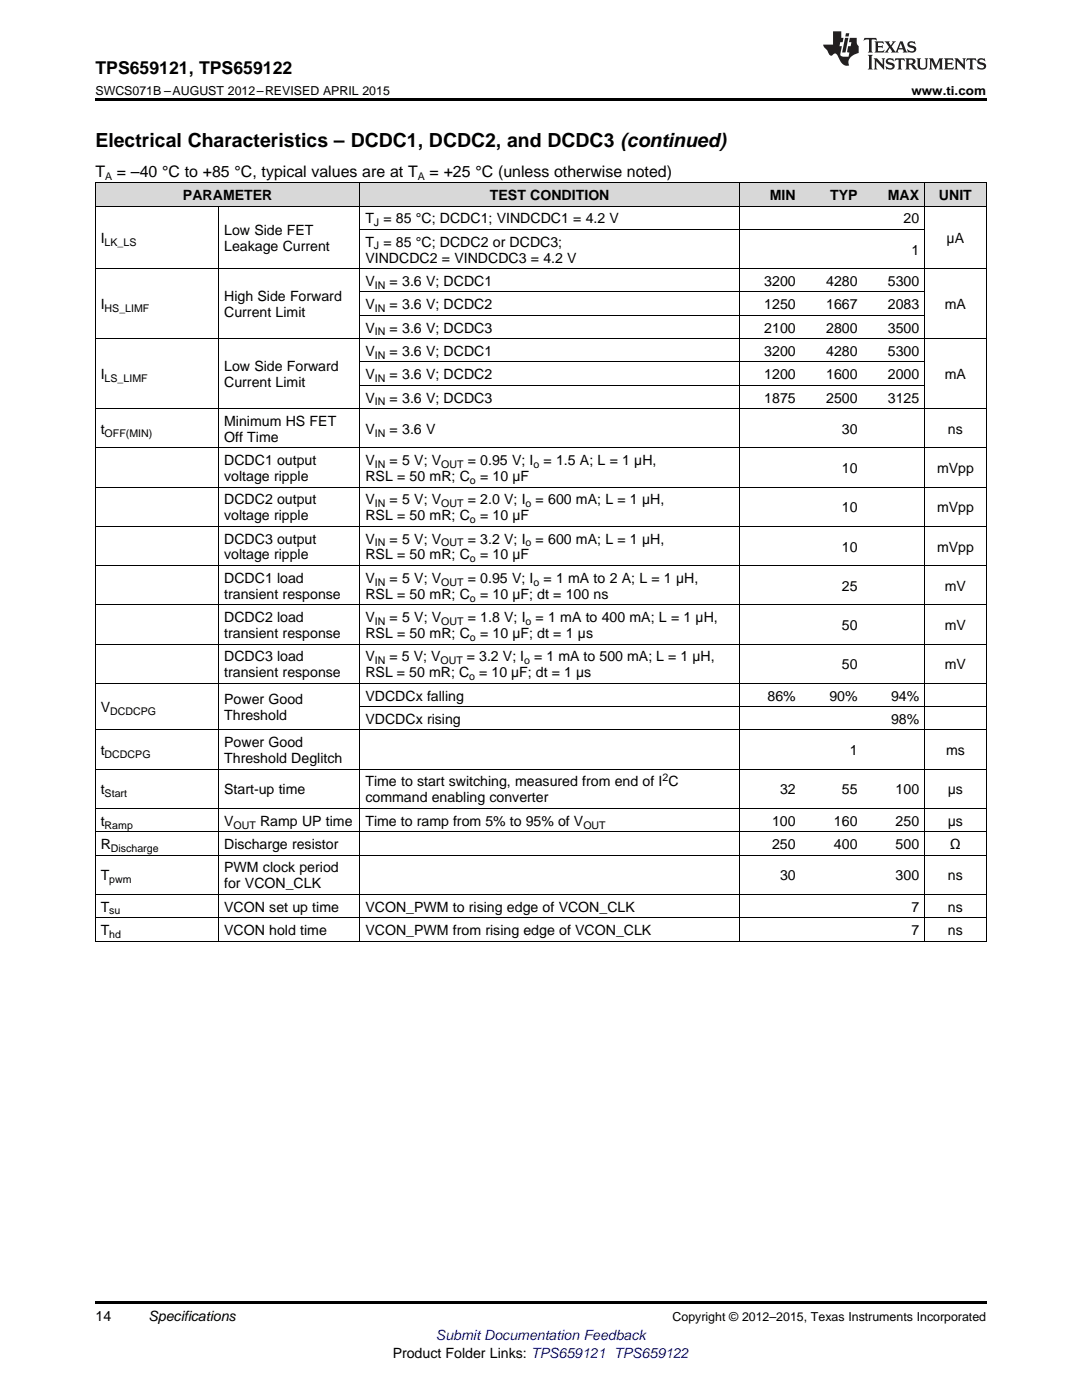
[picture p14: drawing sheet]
<svg xmlns="http://www.w3.org/2000/svg" width="216mm" height="279mm" viewBox="0 0 216 279" stroke-linecap="round" stroke-linejoin="round" font-family="sans-serif">
<defs><g id="words">
<text font-size="3.9" x="19" y="29.3">Electrical Characteristics – DCDC1, DCDC2, and DCDC3 (continued)</text>
<text font-size="3.5" x="19" y="14.8">TPS659121, TPS659122</text>
<g font-size="3.2">
<text x="19" y="35.2">T</text>
<text x="23.3" y="35.2">= –40 °C to +85 °C, typical values are at T</text>
<text x="85.7" y="35.2">= +25 °C (unless otherwise noted)</text>
</g>
<g font-size="2.8">
<text x="36.5" y="39.9">PARAMETER</text>
<text x="97.8" y="39.9">TEST CONDITION</text>
<text x="153.6" y="39.9">MIN</text>
<text x="165.6" y="39.9">TYP</text>
<text x="177.2" y="39.9">MAX</text>
<text x="187.4" y="39.9">UNIT</text>
<text x="44.7" y="46.9">Low Side FET</text>
<text x="72.9" y="44.6">T = 85 °C; DCDC1; VINDCDC1 = 4.2 V</text>
<text x="180.3" y="44.6">20</text>
<text x="20.1" y="48.5">I</text>
<text x="44.7" y="50.1">Leakage Current</text>
<text x="72.9" y="49.2">T = 85 °C; DCDC2 or DCDC3;</text>
<text x="72.9" y="52.4">VINDCDC2 = VINDCDC3 = 4.2 V</text>
<text x="181.9" y="50.8">1</text>
<text x="188.9" y="48.5">μA</text>
<text x="72.9" y="57">V</text>
<text x="77.8" y="57">= 3.6 V; DCDC1</text>
<text x="152.5" y="57">3200</text>
<text x="164.9" y="57">4280</text>
<text x="177.2" y="57">5300</text>
<text x="20.1" y="61.7">I</text>
<text x="44.7" y="60.1">High Side Forward</text>
<text x="44.7" y="63.3">Current Limit</text>
<text x="72.9" y="61.7">V</text>
<text x="77.8" y="61.7">= 3.6 V; DCDC2</text>
<text x="152.5" y="61.7">1250</text>
<text x="164.9" y="61.7">1667</text>
<text x="177.2" y="61.7">2083</text>
<text x="188.5" y="61.7">mA</text>
<text x="72.9" y="66.4">V</text>
<text x="72.9" y="71">V</text>
<text x="77.8" y="66.4">= 3.6 V; DCDC3</text>
<text x="77.8" y="71">= 3.6 V; DCDC1</text>
<text x="152.5" y="66.4">2100</text>
<text x="152.5" y="71">3200</text>
<text x="164.9" y="66.4">2800</text>
<text x="164.9" y="71">4280</text>
<text x="177.2" y="66.4">3500</text>
<text x="177.2" y="71">5300</text>
<text x="20.1" y="75.7">I</text>
<text x="44.7" y="74.1">Low Side Forward</text>
<text x="44.7" y="77.3">Current Limit</text>
<text x="72.9" y="75.7">V</text>
<text x="77.8" y="75.7">= 3.6 V; DCDC2</text>
<text x="152.5" y="75.7">1200</text>
<text x="164.9" y="75.7">1600</text>
<text x="177.2" y="75.7">2000</text>
<text x="188.5" y="75.7">mA</text>
<text x="72.9" y="80.3">V</text>
<text x="77.8" y="80.3">= 3.6 V; DCDC3</text>
<text x="152.5" y="80.3">1875</text>
<text x="164.9" y="80.3">2500</text>
<text x="177.2" y="80.3">3125</text>
<text x="20.1" y="86.6">t</text>
<text x="44.7" y="85">Minimum HS FET</text>
<text x="44.7" y="88.2">Off Time</text>
<text x="72.9" y="86.6">V</text>
<text x="77.8" y="86.6">= 3.6 V</text>
<text x="168" y="86.6">30</text>
<text x="189.2" y="86.6">ns</text>
<text x="44.7" y="92.8">DCDC1 output</text>
<text x="44.7" y="96">voltage ripple</text>
<text x="72.9" y="92.8">V</text>
<text x="72.9" y="96">RSL = 50 mR; C</text>
<text x="77.8" y="92.8">= 5 V; V</text>
<text x="93.3" y="92.8">= 0.95 V; I</text>
<text x="95.8" y="96">= 10 µF</text>
<text x="108.5" y="92.8">= 1.5 A; L = 1 µH,</text>
<text x="168" y="94.4">10</text>
<text x="187" y="94.4">mVpp</text>
<text x="44.7" y="100.6">DCDC2 output</text>
<text x="72.9" y="100.6">V</text>
<text x="77.8" y="100.6">= 5 V; V</text>
<text x="93.3" y="100.6">= 2.0 V; I</text>
<text x="106.9" y="100.6">= 600 mA; L = 1 µH,</text>
<text x="44.7" y="103.8">voltage ripple</text>
<text x="72.9" y="103.8">RSL = 50 mR; C</text>
<text x="95.8" y="103.8">= 10 µF</text>
<text x="168" y="102.2">10</text>
<text x="187" y="102.2">mVpp</text>
<text x="44.7" y="108.5">DCDC3 output</text>
<text x="44.7" y="111.7">voltage ripple</text>
<text x="72.9" y="108.5">V</text>
<text x="72.9" y="111.7">RSL = 50 mR; C</text>
<text x="77.8" y="108.5">= 5 V; V</text>
<text x="93.3" y="108.5">= 3.2 V; I</text>
<text x="95.8" y="111.7">= 10 µF</text>
<text x="106.9" y="108.5">= 600 mA; L = 1 µH,</text>
<text x="168" y="110.1">10</text>
<text x="187" y="110.1">mVpp</text>
<text x="44.7" y="116.3">DCDC1 load</text>
<text x="44.7" y="119.5">transient response</text>
<text x="72.9" y="116.3">V</text>
<text x="72.9" y="119.5">RSL = 50 mR; C</text>
<text x="77.8" y="116.3">= 5 V; V</text>
<text x="93.3" y="116.3">= 0.95 V; I</text>
<text x="95.8" y="119.5">= 10 µF; dt = 100 ns</text>
<text x="108.5" y="116.3">= 1 mA to 2 A; L = 1 µH,</text>
<text x="168" y="117.9">25</text>
<text x="188.5" y="117.9">mV</text>
<text x="44.7" y="124.1">DCDC2 load</text>
<text x="72.9" y="124.1">V</text>
<text x="77.8" y="124.1">= 5 V; V</text>
<text x="93.3" y="124.1">= 1.8 V; I</text>
<text x="106.9" y="124.1">= 1 mA to 400 mA; L = 1 µH,</text>
<text x="168" y="125.7">50</text>
<text x="188.5" y="125.7">mV</text>
<text x="44.7" y="127.3">transient response</text>
<text x="44.7" y="132">DCDC3 load</text>
<text x="72.9" y="127.3">RSL = 50 mR; C</text>
<text x="72.9" y="132">V</text>
<text x="77.7" y="132">= 5 V; V</text>
<text x="93.2" y="132">= 3.2 V; I</text>
<text x="95.8" y="127.3">= 10 µF; dt = 1 µs</text>
<text x="106.6" y="132">= 1 mA to 500 mA; L = 1 µH,</text>
<text x="44.7" y="135.1">transient response</text>
<text x="72.9" y="135.1">RSL = 50 mR; C = 10 µF; dt = 1 µs</text>
<text x="168" y="133.6">50</text>
<text x="188.5" y="133.6">mV</text>
<text x="20.1" y="142.1">V</text>
<text x="44.7" y="140.5">Power Good</text>
<text x="44.7" y="143.7">Threshold</text>
<text x="72.9" y="139.8">VDCDCx falling</text>
<text x="153.1" y="139.8">86%</text>
<text x="165.5" y="139.8">90%</text>
<text x="177.8" y="139.8">94%</text>
<text x="44.7" y="149.1">Power Good</text>
<text x="72.9" y="144.5">VDCDCx rising</text>
<text x="177.8" y="144.5">98%</text>
<text x="20.1" y="150.7">t</text>
<text x="44.7" y="152.3">Threshold Deglitch</text>
<text x="169.5" y="150.7">1</text>
<text x="188.8" y="150.7">ms</text>
<text x="20.1" y="158.5">t</text>
<text x="44.7" y="158.5">Start-up time</text>
<text x="72.9" y="157">Time to start switching, measured from end of I C</text>
<text x="72.9" y="160.1">command enabling converter</text>
<text x="155.6" y="158.5">32</text>
<text x="168" y="158.5">55</text>
<text x="178.7" y="158.5">100</text>
<text x="189.1" y="158.5">μs</text>
<text x="20.1" y="164.8">t</text>
<text x="44.7" y="164.8">V</text>
<text x="51.9" y="164.8">Ramp UP time</text>
<text x="72.9" y="164.8">Time to ramp from 5% to 95% of V</text>
<text x="154.1" y="164.8">100</text>
<text x="166.4" y="164.8">160</text>
<text x="178.7" y="164.8">250</text>
<text x="189.1" y="164.8">μs</text>
<text x="20.1" y="169.4">R</text>
<text x="44.7" y="169.4">Discharge resistor</text>
<text x="154.1" y="169.4">250</text>
<text x="166.4" y="169.4">400</text>
<text x="178.7" y="169.4">500</text>
<text x="189.5" y="169.4">Ω</text>
<text x="20.1" y="175.7">T</text>
<text x="44.7" y="174.1">PWM clock period</text>
<text x="44.7" y="177.3">for VCON_CLK</text>
<text x="155.6" y="175.7">30</text>
<text x="178.7" y="175.7">300</text>
<text x="189.2" y="175.7">ns</text>
<text x="20.1" y="181.9">T</text>
<text x="44.7" y="181.9">VCON set up time</text>
<text x="72.9" y="181.9">VCON_PWM to rising edge of VCON_CLK</text>
<text x="181.9" y="181.9">7</text>
<text x="189.2" y="181.9">ns</text>
<text x="20.1" y="186.6">T</text>
<text x="44.7" y="186.6">VCON hold time</text>
<text x="72.9" y="186.6">VCON_PWM from rising edge of VCON_CLK</text>
<text x="181.9" y="186.6">7</text>
<text x="189.2" y="186.6">ns</text>
<text x="19" y="263.6">14</text>
<text x="29.6" y="263.6">Specifications</text>
<text x="78.4" y="270.9">Product Folder Links: TPS659121 TPS659122</text>
</g>
<text font-size="2.8" fill="#00f" x="87" y="267.4">Submit Documentation Feedback</text>
<g font-size="2.5">
<text x="19" y="19">SWCS071B –AUGUST 2012–REVISED APRIL 2015</text>
<text x="181.9" y="19">www.ti.com</text>
<text x="134.2" y="263.6">Copyright © 2012–2015, Texas Instruments Incorporated</text>
</g>
<g font-size="2.1">
<text x="21" y="35.9">A</text>
<text x="83.4" y="35.9">A</text>
<text x="74.6" y="45.1">J</text>
<text x="20.9" y="49">LK_LS</text>
<text x="74.6" y="49.8">J</text>
<text x="74.8" y="57.6">IN</text>
<text x="20.9" y="62.3">HS_LIMF</text>
<text x="74.8" y="62.3">IN</text>
<text x="74.8" y="66.9">IN</text>
<text x="74.8" y="71.6">IN</text>
<text x="20.9" y="76.2">LS_LIMF</text>
<text x="74.8" y="76.2">IN</text>
<text x="74.8" y="80.9">IN</text>
<text x="20.9" y="87.1">OFF(MIN)</text>
<text x="74.8" y="87.1">IN</text>
<text x="74.8" y="93.4">IN</text>
<text x="88" y="93.4">OUT</text>
<text x="106.5" y="93.4">o</text>
<text x="74.8" y="101.2">IN</text>
<text x="88" y="101.2">OUT</text>
<text x="93.8" y="96.6">o</text>
<text x="104.9" y="101.2">o</text>
<text x="93.8" y="104.4">o</text>
<text x="74.8" y="109">IN</text>
<text x="88" y="109">OUT</text>
<text x="93.8" y="112.2">o</text>
<text x="104.9" y="109">o</text>
<text x="74.8" y="116.9">IN</text>
<text x="88" y="116.9">OUT</text>
<text x="106.5" y="116.9">o</text>
<text x="74.8" y="124.7">IN</text>
<text x="88" y="124.7">OUT</text>
<text x="93.8" y="120.1">o</text>
<text x="104.9" y="124.7">o</text>
<text x="93.8" y="127.9">o</text>
<text x="74.8" y="132.5">IN</text>
<text x="87.9" y="132.5">OUT</text>
<text x="93.6" y="135.7">o</text>
<text x="104.6" y="132.5">o</text>
<text x="22" y="142.7">DCDCPG</text>
<text x="20.9" y="151.3">DCDCPG</text>
<text x="132.2" y="155.8">2</text>
<text x="20.9" y="159.1">Start</text>
<text x="20.9" y="165.3">Ramp</text>
<text x="46.6" y="165.3">OUT</text>
<text x="116.4" y="165.3">OUT</text>
<text x="22.1" y="170">Discharge</text>
<text x="21.8" y="176.2">pwm</text>
<text x="21.8" y="182.5">su</text>
<text x="21.8" y="187.1">hd</text>
</g>
</g></defs>
<g fill="#d8d8d8">
<path d="M19 36.5h24.7v4.7h-24.7z"/>
<path d="M43.7 36.5h28.2v4.7h-28.2z"/>
<path d="M71.9 36.5h75.6v4.7h-75.6z"/>
<path d="M147.5 36.5h12.4v4.7h-12.4z"/>
<path d="M159.9 36.5h12.3v4.7h-12.3z"/>
<path d="M172.2 36.5h12.3v4.7h-12.3z"/>
<path d="M184.5 36.5h12.3v4.7h-12.3z"/>
</g>
<path d="M19 19.5h177.8v.5h-177.8zM19 259.7h177.8v.5h-177.8z" fill="#000"/>
<g fill="none" stroke="#000" stroke-width=".2">
<path d="M19 36.5h177.8M19.1 36.5v151.4M71.8 36.5v151.4M147.5 36.5v151.4M184.4 36.5v151.4M196.8 36.5v151.4M19 53.6h177.8M19 41.1h177.8M43.6 41.2v146.7M71.9 58.3h112.6M71.9 45.8h112.6M19 67.6h177.8"/>
<path d="M71.9 76.9h112.6M71.9 72.2h112.6M71.9 62.9h112.6M19 97.2h177.8M19 89.4h177.8M19 81.5h177.8M19 112.9h177.8M19 105h177.8M19 136.4h177.8M19 128.5h177.8M19 120.7h177.8M19 153.5h177.8"/>
<path d="M19 145.7h177.8M71.9 141h124.9M19 178.5h177.8M19 170.7h177.8M19 166h177.8M19 161.3h177.8M19 187.8h177.8M19 183.1h177.8"/>
</g>
<g fill="#231f20">
<path d="M172.5 7.6l-.1 .5 .4-.2h.6v.1v2.1l-.2 .4h.9l-.2-.4v-2.1l.1-.1h.5l.5 .2-.2-.5zM174.5 8.3l.2 .3v1.5l-.2 .4h1.8l.2-.6a1.04 1.04 0 0 1-1.3 .2v-.7h.6l.3 .2v-.6l-.3 .2h-.6v-.6l.8-.1 .4 .3-.2-.5zM176.5 8.3l.9 1.1-.9 1.1h.8l-.2-.2 .4-.7 .5 .7-.2 .2h1.5l-.2-.2 .2-.4h.9l.1 .4-.2 .2h1l-.3-.3-.7-1.9h-.5l-.9 2-.8-1 .9-1h-.8l.1 .3-.4 .5-.3-.6 .1-.2zM179.7 8.6l.4 1h-.7zM181.3 8.4a.63 .63 0 0 0-.2 .7 .63 .63 0 0 0 .6 .4l.6 .2 .1 .2a.75 .75 0 0 1-.7 .4 .75 .75 0 0 1-.6-.5l.1 .7 .1-.1a1.11 1.11 0 0 0 1.5-.6 1.13 1.13 0 0 0-1.2-.8l-.1-.4a1.04 1.04 0 0 1 1.2 .2l-.2-.5-.2 .1-.4-.2zM173.2 10.9l.2 .4v2.2l-.2 .4h1l-.3-.4v-2.2l.3-.4zM174.3 11.6l.3 .4v1.5l-.3 .4h.8l-.2-.4v-1.3l1.5 1.7v-1.9l.2-.4h-.7l.2 .4v.9l-1.1-1.3zM177 11.8a.62 .62 0 0 0-.2 .7 .62 .62 0 0 0 .6 .4l.6 .1 .1 .3a.76 .76 0 0 1-.7 .3 .76 .76 0 0 1-.7-.4l.2 .7 .1-.1a1.11 1.11 0 0 0 1.5-.6 1.13 1.13 0 0 0-1.2-.8l-.1-.4a1.04 1.04 0 0 1 1.2 .2l-.2-.6-.2 .1-.5-.1zM178.7 11.6l-.2 .6a.61 .61 0 0 1 .8-.3v1.6l-.2 .4h.9l-.2-.4v-1.6a.63 .63 0 0 1 .7 .3l-.1-.6zM180.6 11.6l.3 .4v1.5l-.3 .4h1l-.2-.2-.1-.8 .6 .2a.76 .76 0 0 0 1.2 .7l-1-1a.58 .58 0 0 0 .6-.5 .58 .58 0 0 0-.5-.6zM181.4 11.9h.1a.45 .45 0 0 1 .5 .1 .45 .45 0 0 1 .1 .5l-.8 .2zM182.9 11.6l.2 .2a2.17 2.17 0 0 0 .3 1.9 .99 .99 0 0 0 1.6-.6v-1.1l.2-.4h-.7l.2 .2a1.92 1.92 0 0 1-.2 1.8 .6 .6 0 0 1-.9-.5v-1.1l.2-.4zM185.4 11.6l.2 .4v1.5l-.2 .4h.7l-.2-.4v-1.4l.8 1.8 .8-1.8v1.4l-.2 .4h.9l-.2-.4v-1.5l.2-.4h-.8l-.6 1.5-.6-1.5zM188.4 11.6l.2 .4v1.5l-.2 .4h1.8l.1-.6a1.04 1.04 0 0 1-1.2 .1v-.6h.5l.4 .2v-.6l-.4 .2h-.5v-.7h.8l.3 .3-.1-.6zM190.5 11.6l.2 .4v1.5l-.2 .4h.7l-.2-.4v-1.3l1.5 1.7v-1.9l.2-.4h-.7l.2 .4v.9l-1.1-1.3zM192.9 11.6l-.1 .6a.61 .61 0 0 1 .7-.3l.1 1.6-.3 .4h1l-.3-.4 .1-1.6a.63 .63 0 0 1 .7 .3l-.1-.6zM195.2 11.8a.62 .62 0 0 0-.2 .7 .62 .62 0 0 0 .6 .4l.6 .1 .1 .3a.76 .76 0 0 1-.7 .3 .76 .76 0 0 1-.6-.4l.1 .7 .1-.1a1.11 1.11 0 0 0 1.6-.6 1.13 1.13 0 0 0-1.3-.8l-.1-.4a1.04 1.04 0 0 1 1.2 .2l-.1-.6-.2 .1-.5-.1z"/>
<path d="M166.2 6.3v2.6h-1.9v.4l.8 .9a.91 .91 0 0 0 1 .8 .56 .56 0 0 1 .5-.3 .56 .56 0 0 1 .5 .3l.4 .8a1.53 1.53 0 0 0 1.9 1.2 1.54 1.54 0 0 1 1-2.1l.9-.3v-1.4a1.52 1.52 0 0 1-.4-1.6h-1.3l-.2 .8h.5l-.2 .8h-.5l-.1 1v.2l.4 .1-.2 .8a1.93 1.93 0 0 1-1.6-.3l.3-1.8h-.5l.2-.8h.4l.2-.8h-.4v-1.3zM168.6 7.6l-.6 2.9h.7l.6-2.9zM168.8 6.6l-.1 .7h.6l.2-.7z"/>
</g>
<use href="#words"/>
</svg>
